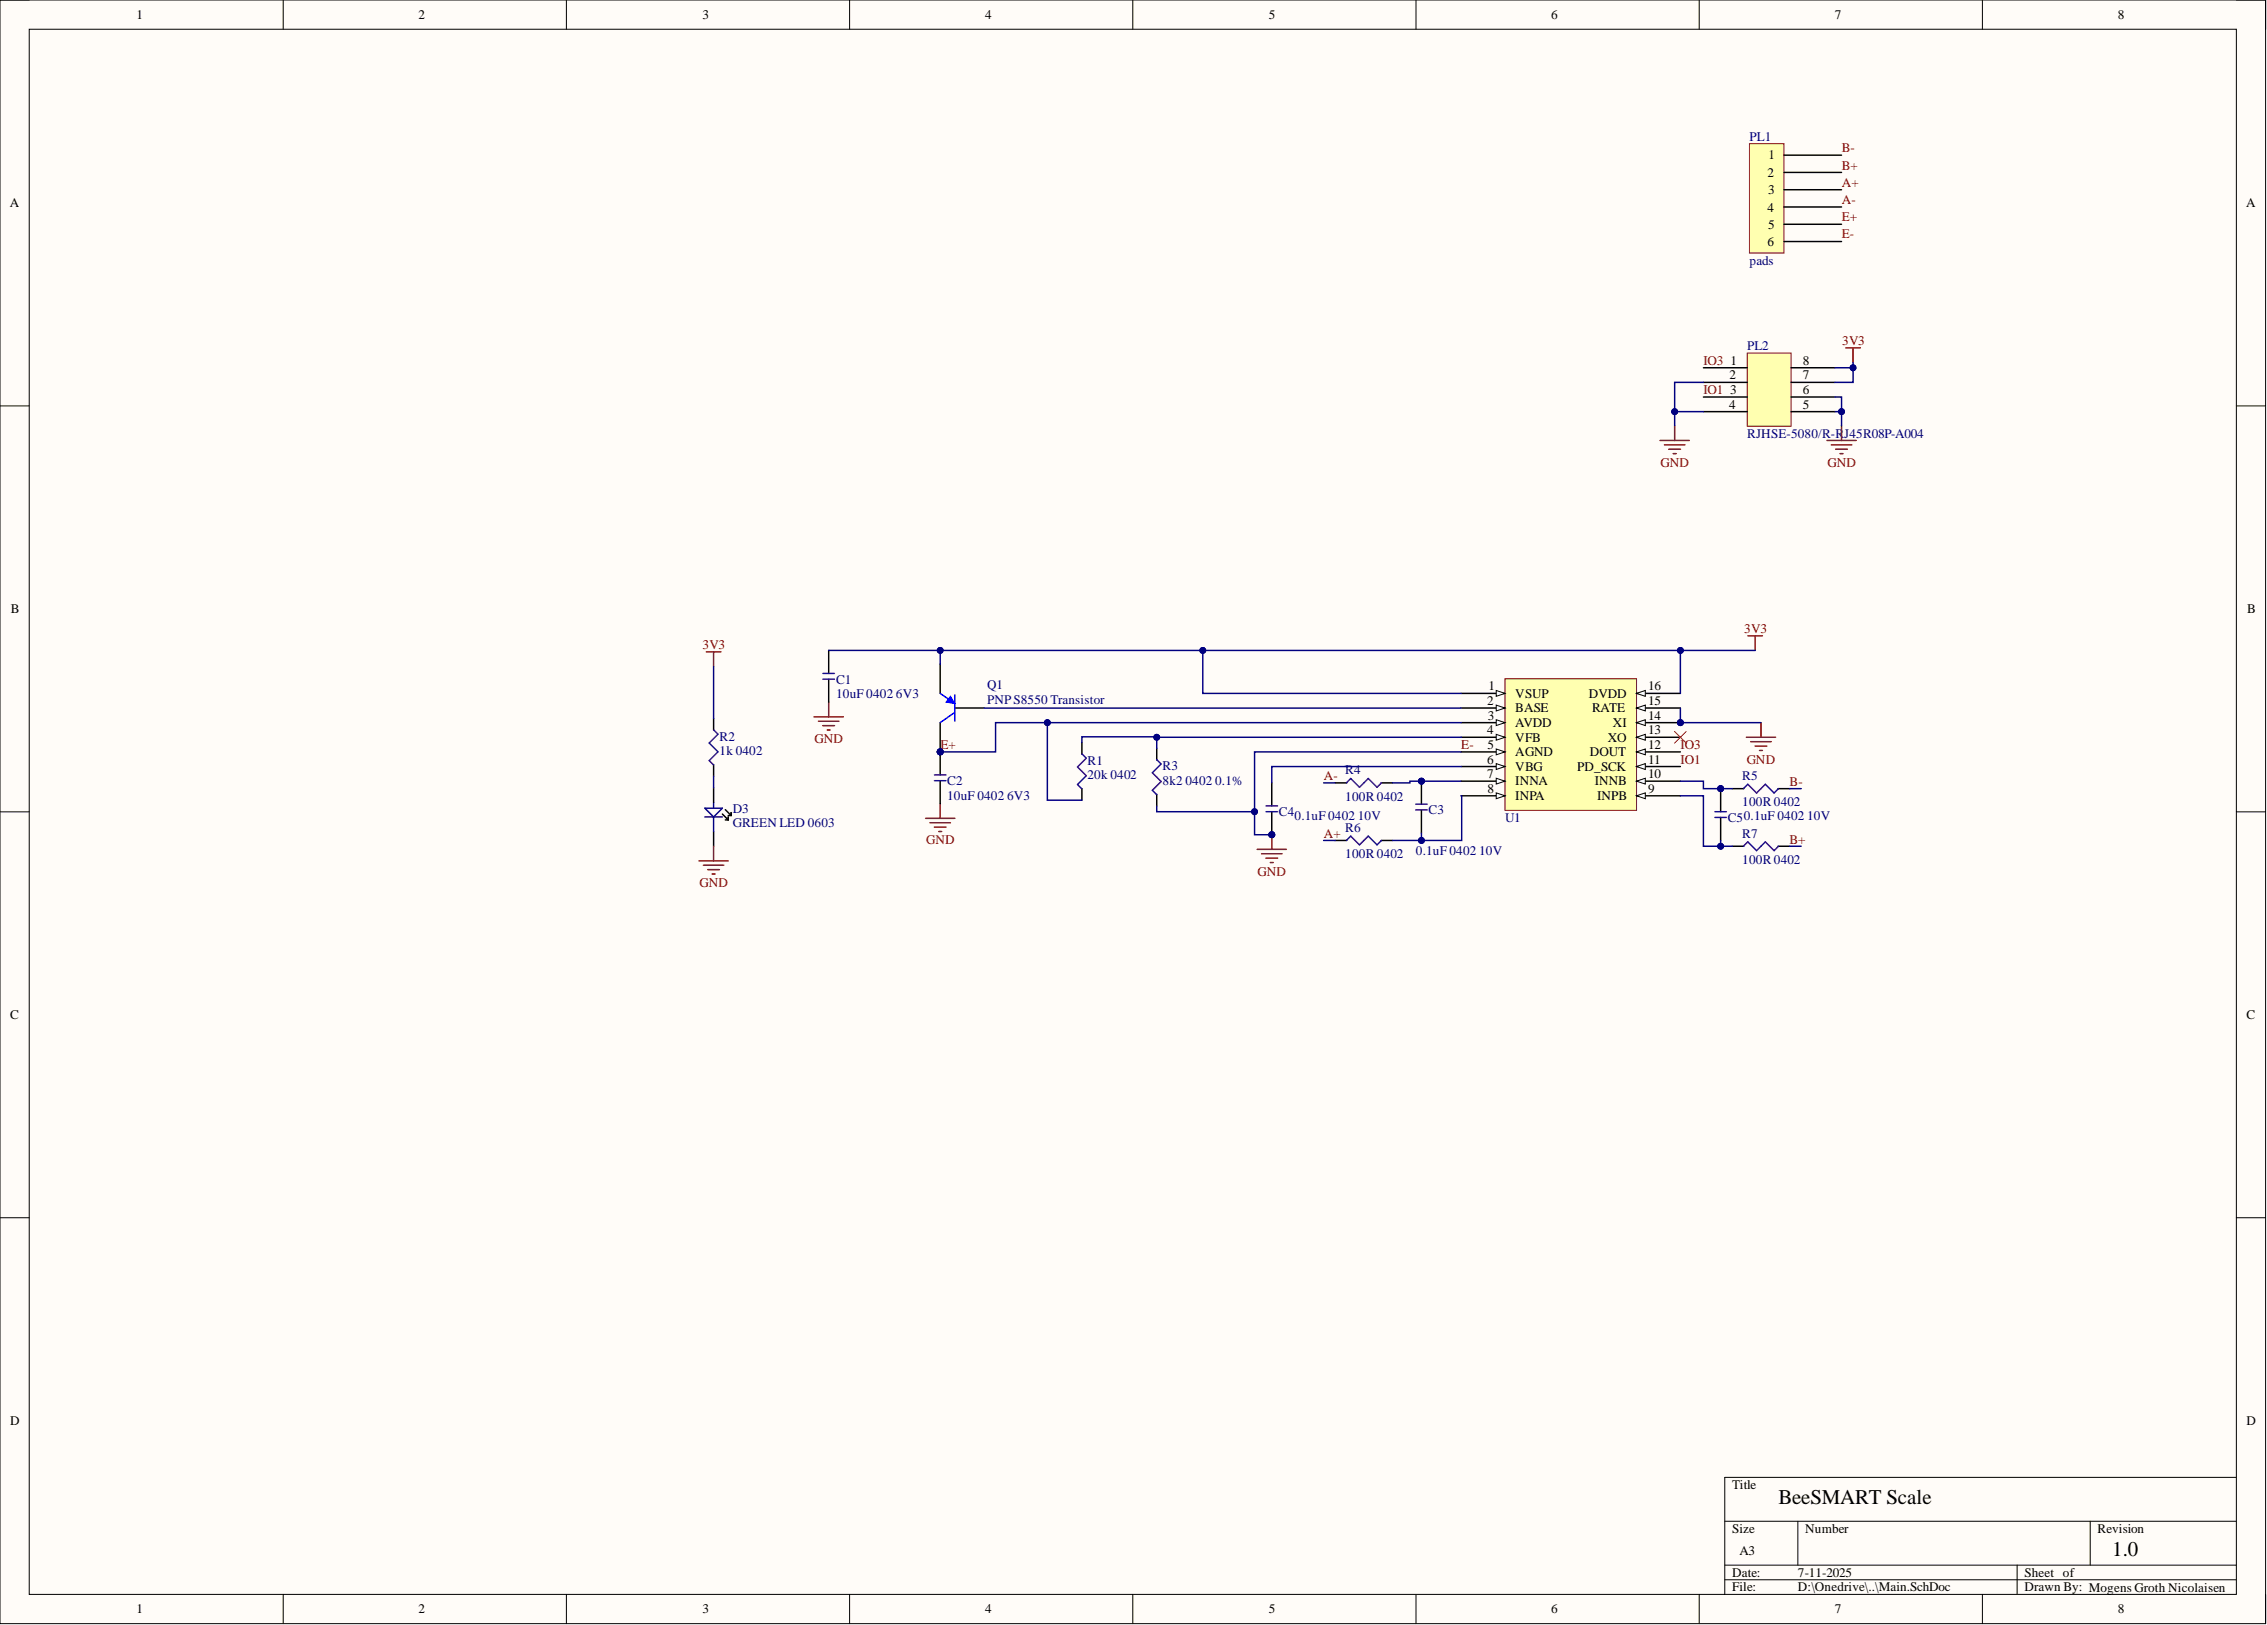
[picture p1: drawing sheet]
<svg xmlns="http://www.w3.org/2000/svg" width="393mm" height="282mm" viewBox="0 0 393 282" stroke-linecap="round" stroke-linejoin="round" font-family="sans-serif">
<defs><g id="words">
<g font-size="3.6">
<text x="308.6" y="260.8">BeeSMART Scale</text>
<text x="366.5" y="269.9">1.0</text>
</g>
<g font-size="2.3">
<text x="23.7" y="3.3">1</text>
<text x="72.6" y="3.3">2</text>
<text x="121.9" y="3.3">3</text>
<text x="170.9" y="3.3">4</text>
<text x="220.1" y="3.3">5</text>
<text x="269.2" y="3.3">6</text>
<text x="318.4" y="3.3">7</text>
<text x="367.5" y="3.3">8</text>
<text x="306.9" y="27.7">1</text>
<text x="1.7" y="35.9">A</text>
<text x="306.7" y="30.7">2</text>
<text x="306.8" y="33.7">3</text>
<text x="389.7" y="35.9">A</text>
<text x="306.7" y="36.7">4</text>
<text x="306.8" y="39.7">5</text>
<text x="306.7" y="42.6">6</text>
<text x="300.1" y="65.8">2</text>
<text x="300.3" y="63.3">1</text>
<text x="312.8" y="65.8">7</text>
<text x="312.8" y="63.3">8</text>
<text x="300" y="70.9">4</text>
<text x="300.2" y="68.3">3</text>
<text x="312.8" y="70.9">5</text>
<text x="312.8" y="68.3">6</text>
<text x="1.9" y="106.4">B</text>
<text x="389.9" y="106.4">B</text>
<text x="258.3" y="119.8">1</text>
<text x="286" y="119.8">16</text>
<text x="258" y="122.3">2</text>
<text x="258.2" y="124.8">3</text>
<text x="262.9" y="121">VSUP</text>
<text x="262.9" y="123.6">BASE</text>
<text x="275.7" y="121">DVDD</text>
<text x="276.3" y="123.6">RATE</text>
<text x="286" y="124.8">14</text>
<text x="286" y="122.3">15</text>
<text x="258" y="127.4">4</text>
<text x="258.1" y="129.9">5</text>
<text x="262.9" y="126.1">AVDD</text>
<text x="262.9" y="128.6">VFB</text>
<text x="262.9" y="131.2">AGND</text>
<text x="275.8" y="131.2">DOUT</text>
<text x="279" y="128.6">XO</text>
<text x="279.8" y="126.1">XI</text>
<text x="286" y="129.9">12</text>
<text x="286" y="127.4">13</text>
<text x="258" y="132.4">6</text>
<text x="258" y="135">7</text>
<text x="258.1" y="137.5">8</text>
<text x="262.9" y="133.7">VBG</text>
<text x="262.9" y="136.3">INNA</text>
<text x="273.7" y="133.7">PD_SCK</text>
<text x="276.7" y="136.3">INNB</text>
<text x="286" y="137.5">9</text>
<text x="286" y="135">10</text>
<text x="286" y="132.4">11</text>
<text x="262.9" y="138.8">INPA</text>
<text x="277.1" y="138.8">INPB</text>
<text x="1.8" y="176.8">C</text>
<text x="389.8" y="176.8">C</text>
<text x="1.8" y="247.2">D</text>
<text x="389.8" y="247.2">D</text>
<text x="300.5" y="258.3">Title</text>
<text x="300.5" y="265.9">Size</text>
<text x="301.8" y="269.7">A3</text>
<text x="313.2" y="265.9">Number</text>
<text x="363.9" y="265.9">Revision</text>
<text x="300.5" y="273.5">Date:</text>
<text x="311.9" y="273.5">7-11-2025</text>
<text x="351.3" y="273.5">Sheet of</text>
<text x="23.7" y="279.9">1</text>
<text x="72.6" y="279.9">2</text>
<text x="121.9" y="279.9">3</text>
<text x="170.9" y="279.9">4</text>
<text x="220.1" y="279.9">5</text>
<text x="269.2" y="279.9">6</text>
<text x="300.5" y="276.1">File:</text>
<text x="311.9" y="276.1">D:\Onedrive\..\Main.SchDoc</text>
<text x="318.4" y="279.9">7</text>
<text x="351.3" y="276.1">Drawn By: Mogens Groth Nicolaisen</text>
<text x="367.5" y="279.9">8</text>
</g>
<g font-size="2.3" fill="#000080">
<text x="303.6" y="24.4">PL1</text>
<text x="303.6" y="45.9">pads</text>
<text x="303.2" y="60.7">PL2</text>
<text x="303.2" y="75.9">RJHSE-5080/R-RJ45R08P-A004</text>
<text x="145.1" y="118.6">C1</text>
<text x="171.3" y="119.5">Q1</text>
<text x="145.1" y="121.1">10uF 0402</text>
<text x="155.5" y="121.1">6V3</text>
<text x="171.3" y="122">PNPS8550 Transistor</text>
<text x="124.9" y="128.5">R2</text>
<text x="124.9" y="131">1k 0402</text>
<text x="164.3" y="136.2">C2</text>
<text x="188.7" y="132.6">R1</text>
<text x="188.7" y="135.2">20k 0402</text>
<text x="201.7" y="133.5">R3</text>
<text x="201.7" y="136.1">8k2</text>
<text x="205.7" y="136.1">0402</text>
<text x="210.8" y="136.1">0.1%</text>
<text x="233.4" y="134.3">R4</text>
<text x="302.3" y="135.3">R5</text>
<text x="127.1" y="141">D3</text>
<text x="127.1" y="143.5">GREEN LED 0603</text>
<text x="164.3" y="138.7">10uF 0402</text>
<text x="174.7" y="138.7">6V3</text>
<text x="221.9" y="141.6">C4</text>
<text x="224.6" y="142.3">0.1uF 0402</text>
<text x="233.4" y="138.9">100R 0402</text>
<text x="235.6" y="142.3">10V</text>
<text x="247.9" y="141.2">C3</text>
<text x="261.1" y="142.6">U1</text>
<text x="299.8" y="142.6">C50.1uF 0402</text>
<text x="302.3" y="139.9">100R 0402</text>
<text x="313.5" y="142.3">10V</text>
<text x="233.4" y="144.3">R6</text>
<text x="233.4" y="148.9">100R 0402</text>
<text x="245.7" y="148.3">0.1uF 0402</text>
<text x="256.7" y="148.3">10V</text>
<text x="302.3" y="145.3">R7</text>
<text x="302.3" y="149.9">100R 0402</text>
</g>
<g font-size="2.3" fill="#800000">
<text x="319.6" y="29.4">B+</text>
<text x="319.6" y="26.4">B-</text>
<text x="319.6" y="32.4">A+</text>
<text x="319.6" y="35.4">A-</text>
<text x="319.6" y="38.4">E+</text>
<text x="319.6" y="41.4">E-</text>
<text x="319.6" y="59.9">3V3</text>
<text x="295.5" y="63.3">IO3</text>
<text x="295.5" y="68.3">IO1</text>
<text x="288.1" y="80.9">GND</text>
<text x="317.1" y="80.9">GND</text>
<text x="121.9" y="112.6">3V3</text>
<text x="302.6" y="109.8">3V3</text>
<text x="141.3" y="128.9">GND</text>
<text x="163.2" y="129.9">E+</text>
<text x="253.5" y="129.9">E-</text>
<text x="291.6" y="129.9">IO3</text>
<text x="229.7" y="135.3">A-</text>
<text x="291.6" y="132.4">IO1</text>
<text x="303.1" y="132.4">GND</text>
<text x="310.5" y="136.3">B-</text>
<text x="160.7" y="146.5">GND</text>
<text x="229.7" y="145.3">A+</text>
<text x="310.5" y="146.3">B+</text>
<text x="121.4" y="153.9">GND</text>
<text x="218.2" y="151.9">GND</text>
</g>
</g></defs>
<path d="M0 0h393.1v281.6h-393.1z" fill-rule="evenodd" fill="#fffcf8"/>
<path d="M0 0h393.1v281.6h-393.1z" fill="none" stroke="#000" stroke-width=".17"/>
<path d="M5.1 5.1h382.9v271.5h-382.9z" fill-rule="evenodd" fill="#fffcf8"/>
<g fill="none" stroke="#000" stroke-width=".17">
<path d="M0 0h5.1M49.1 0v5.1M98.3 0v5.1M147.4 0v5.1M196.6 0v5.1M245.7 0v5.1M294.8 0v5.1M344 0v5.1M388 0h5.1v5.1M5.1 5.1h382.9v271.5h-382.9zM0 70.4h5.1M388 70.4h5.1"/>
<path d="M0 140.8h5.1M388 140.8h5.1M0 211.2h5.1M388 211.2h5.1M388 256.3h-88.7v20.3M49.1 276.6v5M98.3 276.6v5M147.4 276.6v5M196.6 276.6v5M245.7 276.6v5M294.8 276.6v5M299.3 263.9h88.7"/>
<path d="M299.3 271.5h88.7M299.3 274h88.7M311.9 263.9v7.6M344 276.6v5M350 271.5v5.1M362.7 263.9v7.6M393.1 276.6v5"/>
</g>
<path d="M123.8 139.2v1M122.3 141.7h3M122.3 140.2h3l-1.5 1.5zM123.8 141.7v2.5" fill="none" stroke="#0c0087" stroke-width=".25"/>
<path d="M123.8 124.6v2M123.8 132.6v2M123.8 136.6v2.6M123.8 144.2v2.6M125.3 141.2l1.1 1M125.8 140.4l1.1 1.1M125.8 142.2h.6M126.4 141.5h.5M126.4 141.7v.5M126.9 140.9v.6" fill="none" stroke="#000" stroke-width=".25"/>
<path d="M121.3 149.3h5.1M122 150.1h3.6M122.8 150.8h2M123.6 151.6h.5M123.8 146.8v2.5" fill="none" stroke="#800000" stroke-width=".25"/>
<path d="M123.8 126.6l.8 .8-1.5 1.5 1.5 1.5-1.5 1.5 .7 .7" fill="none" stroke="#30007b" stroke-width=".25"/>
<path d="M303.2 61.3h7.6v12.6h-7.6z" fill-rule="evenodd" fill="#ffffb0"/>
<path d="M303.2 61.3h7.6v12.6h-7.6z" fill="none" stroke="#800000" stroke-width=".17"/>
<path d="M295.6 63.8h7.6M295.6 66.3h7.6M295.6 68.9h7.6M295.6 71.4h7.6M310.8 63.8h7.6M310.8 66.3h7.6M310.8 68.9h7.6M310.8 71.4h7.6" fill="none" stroke="#000" stroke-width=".25"/>
<g fill="none" stroke="#800000" stroke-width=".25">
<path d="M288 76.4h5.1M288.8 77.2h3.5M289.6 77.9h2M290.3 78.7h.5M290.6 73.9v2.5M317 76.4h5.1M317.7 77.2h3.6M318.5 77.9h2M319.3 78.7h.5M319.5 73.9v2.5M320.3 60.3h2.5M321.5 60.3v2.6"/>
<path d="M122.5 113.1h2.6M123.8 113.1v2.5"/>
</g>
<circle cx="291.6" cy="125.3" r=".51" fill="#000080"/>
<circle cx="291.6" cy="125.3" r=".51" fill="none" stroke="#000080" stroke-width=".17"/>
<path d="M261.1 117.7h22.9v22.9h-22.9z" fill-rule="evenodd" fill="#ffffb0"/>
<path d="M261.1 117.7h22.9v22.9h-22.9z" fill="none" stroke="#800000" stroke-width=".17"/>
<path d="M253.5 120.3h7.6" fill="none" stroke="#000" stroke-width=".25"/>
<path d="M259.6 119.8l1.5 .5-1.5 .5z" fill="#f8fcff"/>
<path d="M259.6 119.8l1.5 .5-1.5 .5z" fill="none" stroke="#000" stroke-width=".17"/>
<path d="M253.5 122.8h7.6" fill="none" stroke="#000" stroke-width=".25"/>
<path d="M259.6 122.3l1.5 .5-1.5 .5z" fill="#f8fcff"/>
<path d="M259.6 122.3l1.5 .5-1.5 .5z" fill="none" stroke="#000" stroke-width=".17"/>
<path d="M253.5 125.4h7.6" fill="none" stroke="#000" stroke-width=".25"/>
<path d="M259.6 124.8l1.5 .6-1.5 .5z" fill="#f8fcff"/>
<path d="M259.6 124.8l1.5 .6-1.5 .5z" fill="none" stroke="#000" stroke-width=".17"/>
<path d="M253.5 127.9h7.6" fill="none" stroke="#000" stroke-width=".25"/>
<path d="M259.6 127.4l1.5 .5-1.5 .5z" fill="#f8fcff"/>
<path d="M259.6 127.4l1.5 .5-1.5 .5z" fill="none" stroke="#000" stroke-width=".17"/>
<path d="M253.5 130.4h7.6" fill="none" stroke="#000" stroke-width=".25"/>
<path d="M259.6 129.9l1.5 .5-1.5 .5z" fill="#f8fcff"/>
<path d="M259.6 129.9l1.5 .5-1.5 .5z" fill="none" stroke="#000" stroke-width=".17"/>
<path d="M253.5 133h7.6" fill="none" stroke="#000" stroke-width=".25"/>
<path d="M259.6 132.5l1.5 .5-1.5 .5z" fill="#f8fcff"/>
<path d="M259.6 132.5l1.5 .5-1.5 .5z" fill="none" stroke="#000" stroke-width=".17"/>
<path d="M253.5 135.5h7.6" fill="none" stroke="#000" stroke-width=".25"/>
<path d="M259.6 135l1.5 .5-1.5 .5z" fill="#f8fcff"/>
<path d="M259.6 135l1.5 .5-1.5 .5z" fill="none" stroke="#000" stroke-width=".17"/>
<path d="M253.5 138h7.6" fill="none" stroke="#000" stroke-width=".25"/>
<path d="M259.6 137.5l1.5 .5-1.5 .5z" fill="#f8fcff"/>
<path d="M259.6 137.5l1.5 .5-1.5 .5z" fill="none" stroke="#000" stroke-width=".17"/>
<path d="M284 138h7.6" fill="none" stroke="#000" stroke-width=".25"/>
<path d="M284 138l1.5-.5v1z" fill="#f8fcff"/>
<path d="M284 138l1.5-.5v1z" fill="none" stroke="#000" stroke-width=".17"/>
<path d="M284 135.5h7.6" fill="none" stroke="#000" stroke-width=".25"/>
<path d="M284 135.5l1.5-.5v1z" fill="#f8fcff"/>
<path d="M284 135.5l1.5-.5v1z" fill="none" stroke="#000" stroke-width=".17"/>
<path d="M284 133h7.6" fill="none" stroke="#000" stroke-width=".25"/>
<path d="M284 133l1.5-.5v1z" fill="#f8fcff"/>
<path d="M284 133l1.5-.5v1z" fill="none" stroke="#000" stroke-width=".17"/>
<path d="M284 130.4h7.6" fill="none" stroke="#000" stroke-width=".25"/>
<path d="M284 130.4l1.5-.5v1z" fill="#f8fcff"/>
<path d="M284 130.4l1.5-.5v1z" fill="none" stroke="#000" stroke-width=".17"/>
<path d="M284 127.9h7.6" fill="none" stroke="#000" stroke-width=".25"/>
<path d="M284 127.9l1.5-.5v1z" fill="#f8fcff"/>
<path d="M284 127.9l1.5-.5v1z" fill="none" stroke="#000" stroke-width=".17"/>
<path d="M284 125.4h7.6" fill="none" stroke="#000" stroke-width=".25"/>
<path d="M284 125.4l1.5-.6v1.1z" fill="#f8fcff"/>
<path d="M284 125.4l1.5-.6v1.1z" fill="none" stroke="#000" stroke-width=".17"/>
<circle cx="291.6" cy="125.3" r=".51" fill="#000080"/>
<circle cx="291.6" cy="125.3" r=".51" fill="none" stroke="#000080" stroke-width=".17"/>
<path d="M284 122.8h7.6" fill="none" stroke="#000" stroke-width=".25"/>
<path d="M284 122.8l1.5-.5v1z" fill="#f8fcff"/>
<path d="M284 122.8l1.5-.5v1z" fill="none" stroke="#000" stroke-width=".17"/>
<path d="M284 120.3h7.6" fill="none" stroke="#000" stroke-width=".25"/>
<path d="M284 120.3l1.5-.5v1z" fill="#f8fcff"/>
<path d="M284 120.3l1.5-.5v1z" fill="none" stroke="#000" stroke-width=".17"/>
<path d="M303.5 24.9h6v19h-6z" fill-rule="evenodd" fill="#ffffb0"/>
<path d="M303.5 24.9h6v19h-6z" fill="none" stroke="#800000" stroke-width=".17"/>
<path d="M309.5 35.9h10M309.5 32.9h10M309.5 29.9h10M309.5 26.9h10M309.5 38.9h10M309.5 41.9h10" fill="none" stroke="#000" stroke-width=".25"/>
<path d="M303.3 110.3h2.5M304.5 110.3v2.5M303 127.9h5.1M303.8 128.6h3.5M304.5 129.4h2.1M305.3 130.2h.5M305.5 125.4v2.5" fill="none" stroke="#800000" stroke-width=".25"/>
<circle cx="220.7" cy="144.8" r=".51" fill="#000080"/>
<circle cx="220.7" cy="144.8" r=".51" fill="none" stroke="#000080" stroke-width=".17"/>
<path d="M220.7 140.8v4" fill="none" stroke="#000" stroke-width=".25"/>
<circle cx="220.7" cy="144.8" r=".51" fill="#000080"/>
<circle cx="220.7" cy="144.8" r=".51" fill="none" stroke="#000080" stroke-width=".17"/>
<path d="M220.7 135.8v4M231.7 135.8h2M239.6 135.8h2M300.5 136.8h2M308.5 136.8h2M231.7 145.8h2M239.6 145.8h2M300.5 146.8h2M308.5 146.8h2" fill="none" stroke="#000" stroke-width=".25"/>
<path d="M219.7 139.8h2M233.7 135.8l.7-.8 1.5 1.6 1.5-1.6 1.5 1.6 .7-.8M302.5 136.8l.8-.8 1.5 1.6 1.5-1.6 1.5 1.6 .7-.8M219.7 140.8h2M233.7 145.8l.7-.8 1.5 1.5 1.5-1.5 1.5 1.5 .7-.7M302.5 146.8l.8-.8 1.5 1.6 1.5-1.6 1.5 1.6 .7-.8" fill="none" stroke="#30007b" stroke-width=".25"/>
<circle cx="163.1" cy="130.4" r=".51" fill="#000080"/>
<circle cx="163.1" cy="130.4" r=".51" fill="none" stroke="#000080" stroke-width=".17"/>
<path d="M163.1 125.3v5.1" fill="none" stroke="#000" stroke-width=".25"/>
<circle cx="163.1" cy="130.4" r=".51" fill="#000080"/>
<circle cx="163.1" cy="130.4" r=".51" fill="none" stroke="#000080" stroke-width=".17"/>
<path d="M163.1 115.2v5.1M165.7 122.8h5" fill="none" stroke="#000" stroke-width=".25"/>
<path d="M163.1 120.3l2.6 1.7M165.7 123.6l-2.6 1.7M165.7 120.5v4.6" fill="none" stroke="#00f" stroke-width=".25"/>
<path d="M164.9 120.8l.8 1.2-1.6-.2z" fill="#00f"/>
<path d="M164.9 120.8l.8 1.2-1.6-.2z" fill="none" stroke="#00f" stroke-width=".17"/>
<circle cx="163.1" cy="130.4" r=".51" fill="#000080"/>
<circle cx="163.1" cy="130.4" r=".51" fill="none" stroke="#000080" stroke-width=".17"/>
<path d="M141.2 124.3h5.1M142 125.1h3.6M142.8 125.9h2M143.5 126.6h.5M143.8 121.8v2.5M163.1 139.4v2.5M160.6 141.9h5.1M161.4 142.7h3.5M162.1 143.5h2M162.9 144.2h.5" fill="none" stroke="#800000" stroke-width=".25"/>
<circle cx="246.6" cy="135.5" r=".51" fill="#000080"/>
<circle cx="246.6" cy="135.5" r=".51" fill="none" stroke="#000080" stroke-width=".17"/>
<path d="M246.6 135.5v4M246.6 140.5v4" fill="none" stroke="#000" stroke-width=".25"/>
<circle cx="246.6" cy="135.5" r=".51" fill="#000080"/>
<circle cx="246.6" cy="135.5" r=".51" fill="none" stroke="#000080" stroke-width=".17"/>
<path d="M245.6 139.5h2M245.6 140.5h2" fill="none" stroke="#30007b" stroke-width=".25"/>
<circle cx="298.5" cy="136.8" r=".51" fill="#000080"/>
<circle cx="298.5" cy="136.8" r=".51" fill="none" stroke="#000080" stroke-width=".17"/>
<path d="M298.5 136.8v4M298.5 141.8v4" fill="none" stroke="#000" stroke-width=".25"/>
<circle cx="298.5" cy="136.8" r=".51" fill="#000080"/>
<circle cx="298.5" cy="136.8" r=".51" fill="none" stroke="#000080" stroke-width=".17"/>
<path d="M142.8 117.8h2M142.8 116.8h2M297.6 140.8h2M297.6 141.8h2" fill="none" stroke="#30007b" stroke-width=".25"/>
<path d="M143.8 112.8v4M143.8 117.8v4" fill="none" stroke="#000" stroke-width=".25"/>
<circle cx="163.1" cy="130.4" r=".51" fill="#000080"/>
<circle cx="163.1" cy="130.4" r=".51" fill="none" stroke="#000080" stroke-width=".17"/>
<path d="M163.1 130.4v4" fill="none" stroke="#000" stroke-width=".25"/>
<circle cx="163.1" cy="130.4" r=".51" fill="#000080"/>
<circle cx="163.1" cy="130.4" r=".51" fill="none" stroke="#000080" stroke-width=".17"/>
<path d="M163.1 135.4v4" fill="none" stroke="#000" stroke-width=".25"/>
<path d="M162.1 135.4h2M162.1 134.4h2" fill="none" stroke="#30007b" stroke-width=".25"/>
<path d="M218.1 147.3h5.1M218.9 148.1h3.5M219.7 148.9h2M220.4 149.6h.5M220.7 144.8v2.5" fill="none" stroke="#800000" stroke-width=".25"/>
<circle cx="220.7" cy="144.8" r=".51" fill="#000080"/>
<circle cx="220.7" cy="144.8" r=".51" fill="none" stroke="#000080" stroke-width=".17"/>
<path d="M290.5 126.9l2.1 2M292.6 126.9l-2.1 2" fill="none" stroke="#f00" stroke-width=".17"/>
<path d="M187.7 128.8v2M187.7 136.8v2M200.7 129.8v2M200.7 137.8v2" fill="none" stroke="#000" stroke-width=".25"/>
<path d="M187.7 130.8l.8 .7-1.5 1.5 1.5 1.6-1.5 1.5 .7 .7M200.7 131.8l.8 .7-1.6 1.5 1.6 1.6-1.6 1.5 .8 .7" fill="none" stroke="#30007b" stroke-width=".25"/>
<path d="M295.6 66.3h-5v5.1M123.8 115.6v9M123.8 134.6v2" fill="none" stroke="#000080" stroke-width=".25"/>
<circle cx="290.6" cy="71.4" r=".51" fill="#000080"/>
<circle cx="290.6" cy="71.4" r=".51" fill="none" stroke="#000080" stroke-width=".17"/>
<path d="M321.5 62.9v.9h-3.1" fill="none" stroke="#000080" stroke-width=".25"/>
<circle cx="321.5" cy="63.8" r=".51" fill="#000080"/>
<circle cx="321.5" cy="63.8" r=".51" fill="none" stroke="#000080" stroke-width=".17"/>
<path d="M321.5 63.8v2.5h-3.1" fill="none" stroke="#000080" stroke-width=".25"/>
<circle cx="321.5" cy="63.8" r=".51" fill="#000080"/>
<circle cx="321.5" cy="63.8" r=".51" fill="none" stroke="#000080" stroke-width=".17"/>
<path d="M318.4 68.9h1.1v2.5" fill="none" stroke="#000080" stroke-width=".25"/>
<circle cx="319.5" cy="71.4" r=".51" fill="#000080"/>
<circle cx="319.5" cy="71.4" r=".51" fill="none" stroke="#000080" stroke-width=".17"/>
<path d="M295.6 71.4h-5v2.5" fill="none" stroke="#000080" stroke-width=".25"/>
<circle cx="290.6" cy="71.4" r=".51" fill="#000080"/>
<circle cx="290.6" cy="71.4" r=".51" fill="none" stroke="#000080" stroke-width=".17"/>
<path d="M318.4 71.4h1.1v2.5" fill="none" stroke="#000080" stroke-width=".25"/>
<circle cx="319.5" cy="71.4" r=".51" fill="#000080"/>
<circle cx="319.5" cy="71.4" r=".51" fill="none" stroke="#000080" stroke-width=".17"/>
<path d="M291.6 122.8v2.6h13.9" fill="none" stroke="#000080" stroke-width=".25"/>
<circle cx="291.6" cy="125.3" r=".51" fill="#000080"/>
<circle cx="291.6" cy="125.3" r=".51" fill="none" stroke="#000080" stroke-width=".17"/>
<path d="M304.5 112.8h-12.9v7.5" fill="none" stroke="#000080" stroke-width=".25"/>
<circle cx="291.6" cy="112.8" r=".51" fill="#000080"/>
<circle cx="291.6" cy="112.8" r=".51" fill="none" stroke="#000080" stroke-width=".17"/>
<path d="M291.6 112.8h-82.9v7.5h44.8" fill="none" stroke="#000080" stroke-width=".25"/>
<circle cx="208.7" cy="112.8" r=".51" fill="#000080"/>
<circle cx="208.7" cy="112.8" r=".51" fill="none" stroke="#000080" stroke-width=".17"/>
<circle cx="291.6" cy="112.8" r=".51" fill="#000080"/>
<circle cx="291.6" cy="112.8" r=".51" fill="none" stroke="#000080" stroke-width=".17"/>
<path d="M291.6 135.5h4v1.3h4.9" fill="none" stroke="#000080" stroke-width=".25"/>
<circle cx="298.5" cy="136.8" r=".51" fill="#000080"/>
<circle cx="298.5" cy="136.8" r=".51" fill="none" stroke="#000080" stroke-width=".17"/>
<path d="M291.6 138h4v8.8h4.9" fill="none" stroke="#000080" stroke-width=".25"/>
<circle cx="298.5" cy="146.8" r=".51" fill="#000080"/>
<circle cx="298.5" cy="146.8" r=".51" fill="none" stroke="#000080" stroke-width=".17"/>
<path d="M253.5 135.5h-8.9v.3h-3" fill="none" stroke="#000080" stroke-width=".25"/>
<circle cx="246.6" cy="135.5" r=".51" fill="#000080"/>
<circle cx="246.6" cy="135.5" r=".51" fill="none" stroke="#000080" stroke-width=".17"/>
<path d="M253.5 138h.1v7.8h-12" fill="none" stroke="#000080" stroke-width=".25"/>
<circle cx="246.6" cy="145.8" r=".51" fill="#000080"/>
<circle cx="246.6" cy="145.8" r=".51" fill="none" stroke="#000080" stroke-width=".17"/>
<path d="M208.7 112.8h-45.6v2.4M229.7 135.8h2M310.5 136.8h2M229.7 145.8h2M310.5 146.8h2" fill="none" stroke="#000080" stroke-width=".25"/>
<circle cx="208.7" cy="112.8" r=".51" fill="#000080"/>
<circle cx="208.7" cy="112.8" r=".51" fill="none" stroke="#000080" stroke-width=".17"/>
<circle cx="163.1" cy="112.8" r=".51" fill="#000080"/>
<circle cx="163.1" cy="112.8" r=".51" fill="none" stroke="#000080" stroke-width=".17"/>
<path d="M143.8 112.8h19.3" fill="none" stroke="#000080" stroke-width=".25"/>
<circle cx="163.1" cy="112.8" r=".51" fill="#000080"/>
<circle cx="163.1" cy="112.8" r=".51" fill="none" stroke="#000080" stroke-width=".17"/>
<path d="M246.6 144.5v1.3" fill="none" stroke="#000080" stroke-width=".25"/>
<circle cx="246.6" cy="145.8" r=".51" fill="#000080"/>
<circle cx="246.6" cy="145.8" r=".51" fill="none" stroke="#000080" stroke-width=".17"/>
<path d="M298.5 145.8v1" fill="none" stroke="#000080" stroke-width=".25"/>
<circle cx="298.5" cy="146.8" r=".51" fill="#000080"/>
<circle cx="298.5" cy="146.8" r=".51" fill="none" stroke="#000080" stroke-width=".17"/>
<path d="M253.5 133h-32.8v2.8M253.5 130.4h-35.8v14.4h3" fill="none" stroke="#000080" stroke-width=".25"/>
<circle cx="217.7" cy="140.8" r=".51" fill="#000080"/>
<circle cx="217.7" cy="140.8" r=".51" fill="none" stroke="#000080" stroke-width=".17"/>
<circle cx="220.7" cy="144.8" r=".51" fill="#000080"/>
<circle cx="220.7" cy="144.8" r=".51" fill="none" stroke="#000080" stroke-width=".17"/>
<path d="M253.5 125.4h-80.8v5h-9.6" fill="none" stroke="#000080" stroke-width=".25"/>
<circle cx="181.7" cy="125.3" r=".51" fill="#000080"/>
<circle cx="181.7" cy="125.3" r=".51" fill="none" stroke="#000080" stroke-width=".17"/>
<circle cx="163.1" cy="130.4" r=".51" fill="#000080"/>
<circle cx="163.1" cy="130.4" r=".51" fill="none" stroke="#000080" stroke-width=".17"/>
<path d="M170.7 122.8h82.8M253.5 127.9h-52.8v1.9" fill="none" stroke="#000080" stroke-width=".25"/>
<circle cx="200.7" cy="127.9" r=".51" fill="#000080"/>
<circle cx="200.7" cy="127.9" r=".51" fill="none" stroke="#000080" stroke-width=".17"/>
<path d="M200.7 139.8v1h17" fill="none" stroke="#000080" stroke-width=".25"/>
<circle cx="217.7" cy="140.8" r=".51" fill="#000080"/>
<circle cx="217.7" cy="140.8" r=".51" fill="none" stroke="#000080" stroke-width=".17"/>
<path d="M200.7 127.9l-13-.1v1" fill="none" stroke="#000080" stroke-width=".25"/>
<circle cx="200.7" cy="127.9" r=".51" fill="#000080"/>
<circle cx="200.7" cy="127.9" r=".51" fill="none" stroke="#000080" stroke-width=".17"/>
<path d="M181.7 125.4v13.4h6" fill="none" stroke="#000080" stroke-width=".25"/>
<circle cx="181.7" cy="125.3" r=".51" fill="#000080"/>
<circle cx="181.7" cy="125.3" r=".51" fill="none" stroke="#000080" stroke-width=".17"/>
<use href="#words"/>
</svg>
